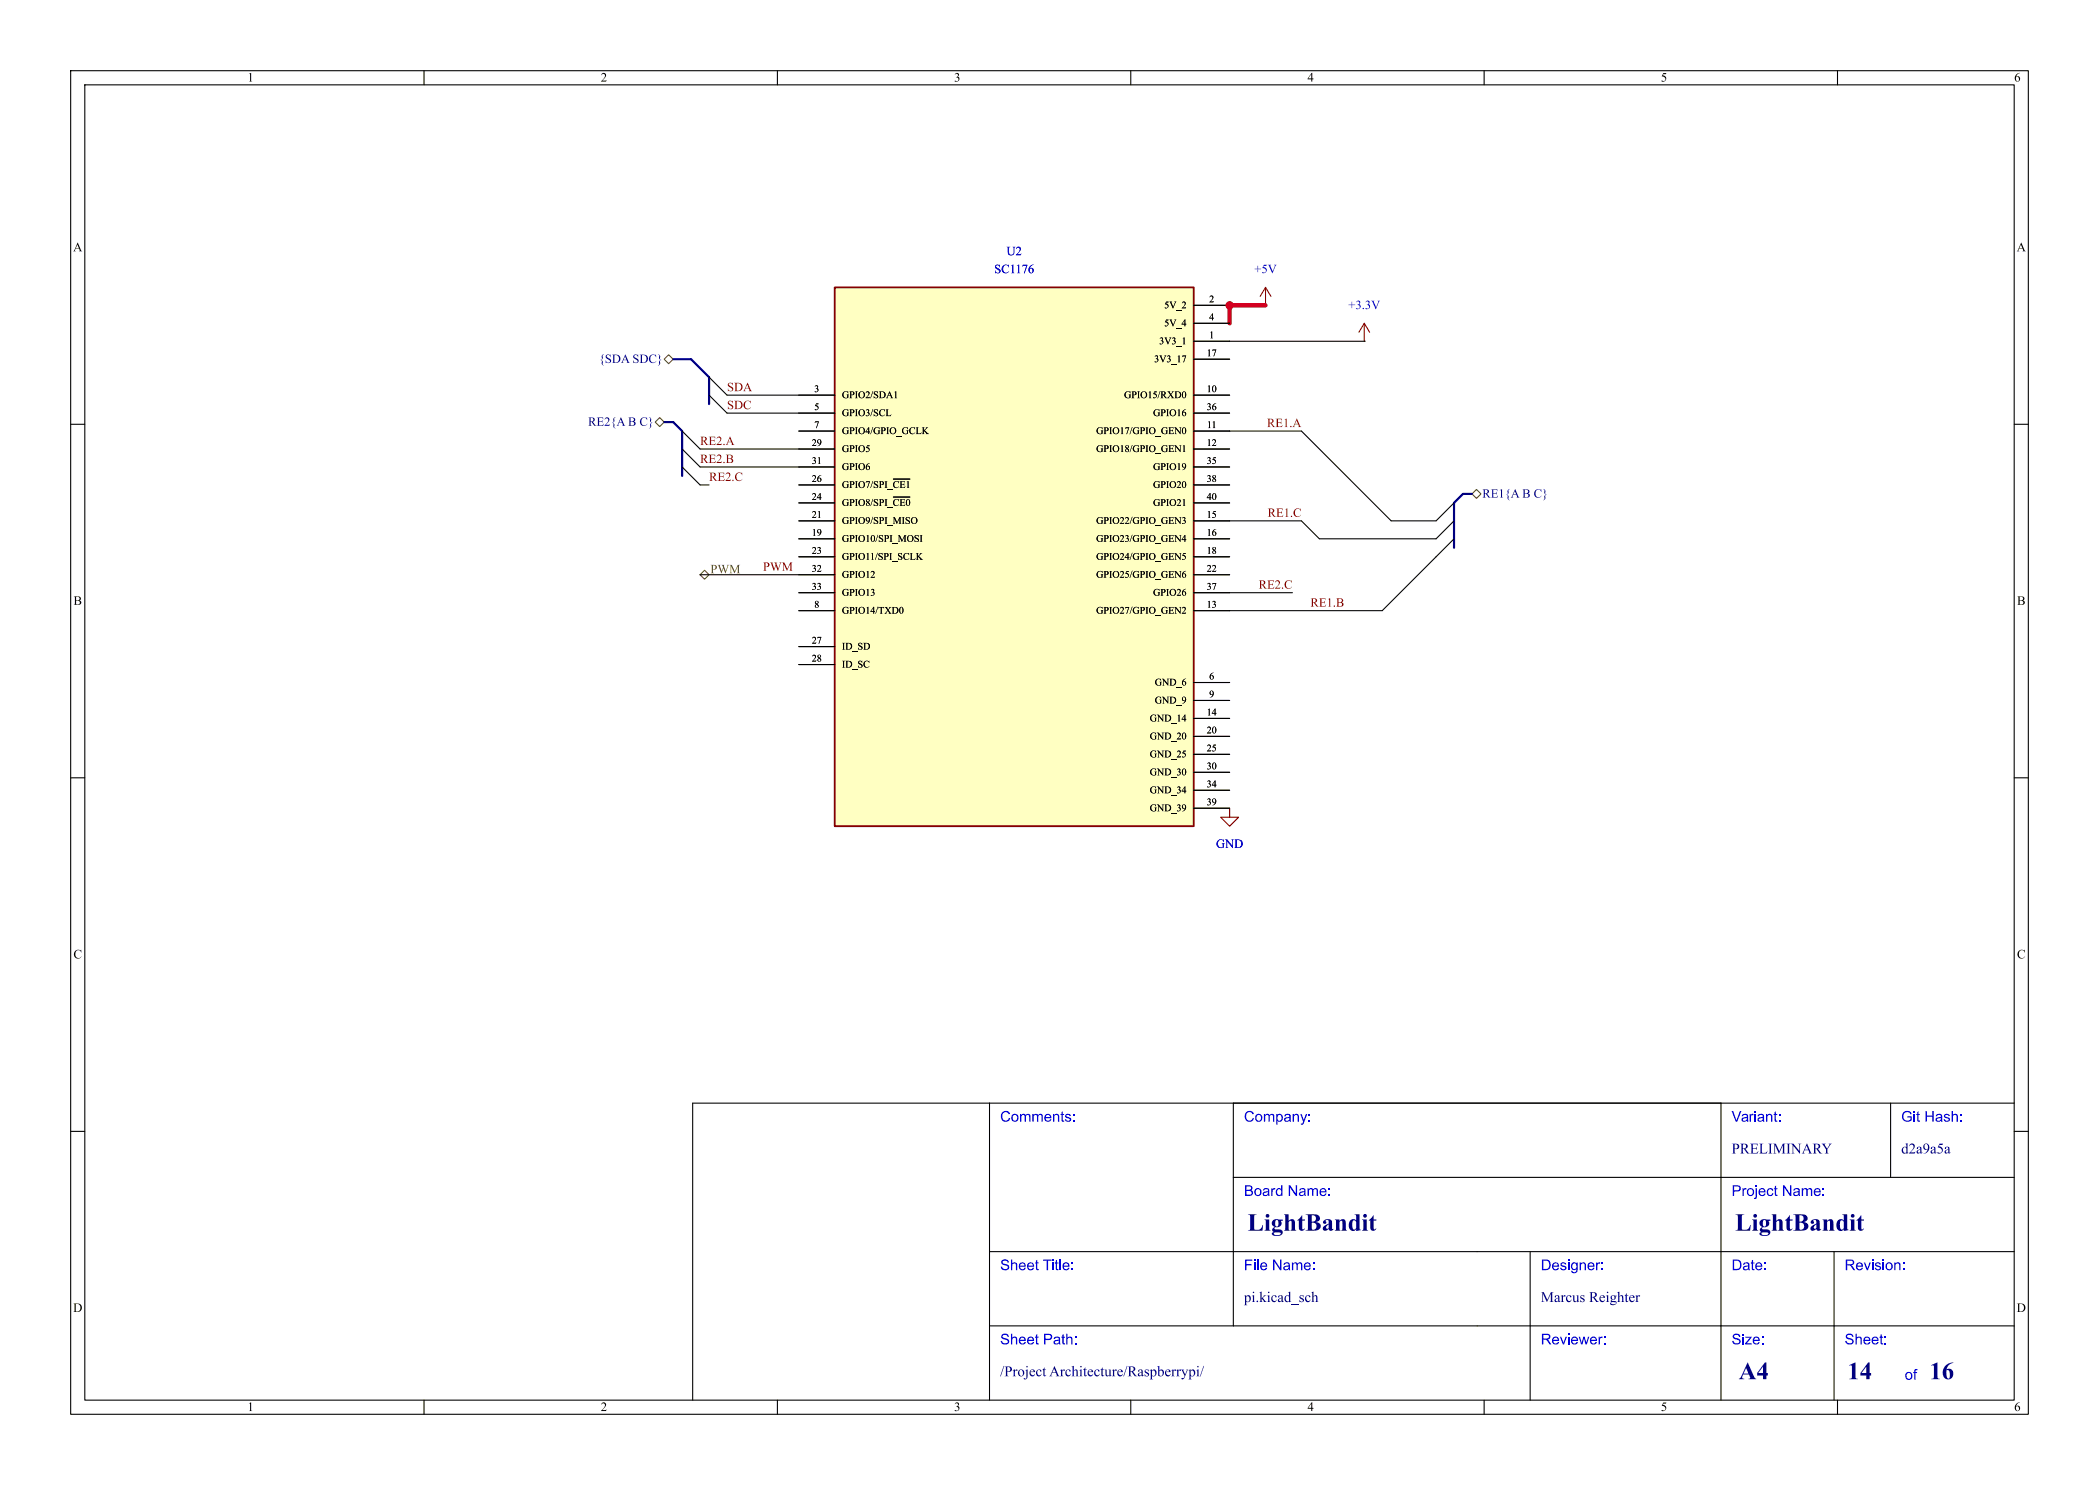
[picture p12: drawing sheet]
(kicad_sch
 (version 20250114)
 (generator "eeschema")
 (generator_version "9.0")
 (paper "A4")
 (lib_symbols
  (symbol "PCM_4ms_Power-symbol:GND"
   (power)
   (pin_numbers (hide yes))
   (pin_names
    (offset 0) (hide yes)) (exclude_from_sim no) (in_bom yes) (on_board yes)
   (property "Reference" "#PWR" (at 0 -6.35 0) (effects (font (size 1.27 1.27)) (hide yes)))
   (property "Value" "GND" (at 0 -3.81 0) (effects (font (size 1.27 1.27))))
   (property "Footprint" "" (at 0 0 0) (effects (font (size 1.27 1.27)) (hide yes)))
   (property "Datasheet" "" (at 0 0 0) (effects (font (size 1.27 1.27)) (hide yes)))
   (property "Description" "" (at 0 0 0) (effects (font (size 1.27 1.27)) (hide yes)))
   (symbol "GND_0_1"
    (polyline (pts (xy 0 0) (xy 0 -1.27) (xy 1.27 -1.27) (xy 0 -2.54) (xy -1.27 -1.27) (xy 0 -1.27)) (stroke (width 0) (type default)) (fill (type none))))
   (symbol "GND_1_1"
    (pin power_in line (at 0 0 270) (length 0) (hide yes) (name "GND" (effects (font (size 1.27 1.27)))) (number "1" (effects (font (size 1.27 1.27))))))
   (embedded_fonts no))
  (symbol "pi:SC1176"
   (pin_names
    (offset 1.016)) (exclude_from_sim no) (in_bom yes) (on_board yes)
   (property "Reference" "U2" (at 0 43.18 0) (effects (font (size 1.27 1.27))))
   (property "Value" "SC1176" (at 0 40.64 0) (effects (font (size 1.27 1.27))))
   (property "Footprint" "pictures:MODULE_SC1176" (at 0 0 0) (effects (font (size 1.27 1.27)) (justify bottom) (hide yes)))
   (property "Datasheet" "" (at 0 0 0) (effects (font (size 1.27 1.27)) (hide yes)))
   (property "Description" "" (at 0 0 0) (effects (font (size 1.27 1.27)) (hide yes)))
   (property "PARTREV" "April 2024" (at 0 0 0) (effects (font (size 1.27 1.27)) (justify bottom) (hide yes)))
   (property "MANUFACTURER" "Raspberry Pi" (at 0 0 0) (effects (font (size 1.27 1.27)) (justify bottom) (hide yes)))
   (property "STANDARD" "Manufacturer Recommendations" (at 0 0 0) (effects (font (size 1.27 1.27)) (justify bottom) (hide yes)))
   (symbol "SC1176_0_0"
    (rectangle (start -25.4 38.1) (end 25.4 -38.1) (stroke (width 0.254) (type default)) (fill (type background)))
    (pin bidirectional line (at -30.48 22.86 0) (length 5.08) (name "GPIO2/SDA1" (effects (font (size 1.016 1.016)))) (number "3" (effects (font (size 1.016 1.016)))))
    (pin bidirectional line (at -30.48 20.32 0) (length 5.08) (name "GPIO3/SCL" (effects (font (size 1.016 1.016)))) (number "5" (effects (font (size 1.016 1.016)))))
    (pin bidirectional line (at -30.48 17.78 0) (length 5.08) (name "GPIO4/GPIO_GCLK" (effects (font (size 1.016 1.016)))) (number "7" (effects (font (size 1.016 1.016)))))
    (pin bidirectional line (at -30.48 15.24 0) (length 5.08) (name "GPIO5" (effects (font (size 1.016 1.016)))) (number "29" (effects (font (size 1.016 1.016)))))
    (pin bidirectional line (at -30.48 12.7 0) (length 5.08) (name "GPIO6" (effects (font (size 1.016 1.016)))) (number "31" (effects (font (size 1.016 1.016)))))
    (pin bidirectional line (at -30.48 10.16 0) (length 5.08) (name "GPIO7/SPI_~{CE1}" (effects (font (size 1.016 1.016)))) (number "26" (effects (font (size 1.016 1.016)))))
    (pin bidirectional line (at -30.48 7.62 0) (length 5.08) (name "GPIO8/SPI_~{CE0}" (effects (font (size 1.016 1.016)))) (number "24" (effects (font (size 1.016 1.016)))))
    (pin bidirectional line (at -30.48 5.08 0) (length 5.08) (name "GPIO9/SPI_MISO" (effects (font (size 1.016 1.016)))) (number "21" (effects (font (size 1.016 1.016)))))
    (pin bidirectional line (at -30.48 2.54 0) (length 5.08) (name "GPIO10/SPI_MOSI" (effects (font (size 1.016 1.016)))) (number "19" (effects (font (size 1.016 1.016)))))
    (pin bidirectional line (at -30.48 0 0) (length 5.08) (name "GPIO11/SPI_SCLK" (effects (font (size 1.016 1.016)))) (number "23" (effects (font (size 1.016 1.016)))))
    (pin bidirectional line (at -30.48 -2.54 0) (length 5.08) (name "GPIO12" (effects (font (size 1.016 1.016)))) (number "32" (effects (font (size 1.016 1.016)))))
    (pin bidirectional line (at -30.48 -5.08 0) (length 5.08) (name "GPIO13" (effects (font (size 1.016 1.016)))) (number "33" (effects (font (size 1.016 1.016)))))
    (pin bidirectional line (at -30.48 -7.62 0) (length 5.08) (name "GPIO14/TXD0" (effects (font (size 1.016 1.016)))) (number "8" (effects (font (size 1.016 1.016)))))
    (pin bidirectional line (at -30.48 -12.7 0) (length 5.08) (name "ID_SD" (effects (font (size 1.016 1.016)))) (number "27" (effects (font (size 1.016 1.016)))))
    (pin bidirectional line (at -30.48 -15.24 0) (length 5.08) (name "ID_SC" (effects (font (size 1.016 1.016)))) (number "28" (effects (font (size 1.016 1.016)))))
    (pin power_in line (at 30.48 35.56 180) (length 5.08) (name "5V_2" (effects (font (size 1.016 1.016)))) (number "2" (effects (font (size 1.016 1.016)))))
    (pin power_in line (at 30.48 33.02 180) (length 5.08) (name "5V_4" (effects (font (size 1.016 1.016)))) (number "4" (effects (font (size 1.016 1.016)))))
    (pin power_in line (at 30.48 30.48 180) (length 5.08) (name "3V3_1" (effects (font (size 1.016 1.016)))) (number "1" (effects (font (size 1.016 1.016)))))
    (pin power_in line (at 30.48 27.94 180) (length 5.08) (name "3V3_17" (effects (font (size 1.016 1.016)))) (number "17" (effects (font (size 1.016 1.016)))))
    (pin bidirectional line (at 30.48 22.86 180) (length 5.08) (name "GPIO15/RXD0" (effects (font (size 1.016 1.016)))) (number "10" (effects (font (size 1.016 1.016)))))
    (pin bidirectional line (at 30.48 20.32 180) (length 5.08) (name "GPIO16" (effects (font (size 1.016 1.016)))) (number "36" (effects (font (size 1.016 1.016)))))
    (pin bidirectional line (at 30.48 17.78 180) (length 5.08) (name "GPIO17/GPIO_GEN0" (effects (font (size 1.016 1.016)))) (number "11" (effects (font (size 1.016 1.016)))))
    (pin bidirectional line (at 30.48 15.24 180) (length 5.08) (name "GPIO18/GPIO_GEN1" (effects (font (size 1.016 1.016)))) (number "12" (effects (font (size 1.016 1.016)))))
    (pin bidirectional line (at 30.48 12.7 180) (length 5.08) (name "GPIO19" (effects (font (size 1.016 1.016)))) (number "35" (effects (font (size 1.016 1.016)))))
    (pin bidirectional line (at 30.48 10.16 180) (length 5.08) (name "GPIO20" (effects (font (size 1.016 1.016)))) (number "38" (effects (font (size 1.016 1.016)))))
    (pin bidirectional line (at 30.48 7.62 180) (length 5.08) (name "GPIO21" (effects (font (size 1.016 1.016)))) (number "40" (effects (font (size 1.016 1.016)))))
    (pin bidirectional line (at 30.48 5.08 180) (length 5.08) (name "GPIO22/GPIO_GEN3" (effects (font (size 1.016 1.016)))) (number "15" (effects (font (size 1.016 1.016)))))
    (pin bidirectional line (at 30.48 2.54 180) (length 5.08) (name "GPIO23/GPIO_GEN4" (effects (font (size 1.016 1.016)))) (number "16" (effects (font (size 1.016 1.016)))))
    (pin bidirectional line (at 30.48 0 180) (length 5.08) (name "GPIO24/GPIO_GEN5" (effects (font (size 1.016 1.016)))) (number "18" (effects (font (size 1.016 1.016)))))
    (pin bidirectional line (at 30.48 -2.54 180) (length 5.08) (name "GPIO25/GPIO_GEN6" (effects (font (size 1.016 1.016)))) (number "22" (effects (font (size 1.016 1.016)))))
    (pin bidirectional line (at 30.48 -5.08 180) (length 5.08) (name "GPIO26" (effects (font (size 1.016 1.016)))) (number "37" (effects (font (size 1.016 1.016)))))
    (pin bidirectional line (at 30.48 -7.62 180) (length 5.08) (name "GPIO27/GPIO_GEN2" (effects (font (size 1.016 1.016)))) (number "13" (effects (font (size 1.016 1.016)))))
    (pin power_in line (at 30.48 -17.78 180) (length 5.08) (name "GND_6" (effects (font (size 1.016 1.016)))) (number "6" (effects (font (size 1.016 1.016)))))
    (pin power_in line (at 30.48 -20.32 180) (length 5.08) (name "GND_9" (effects (font (size 1.016 1.016)))) (number "9" (effects (font (size 1.016 1.016)))))
    (pin power_in line (at 30.48 -22.86 180) (length 5.08) (name "GND_14" (effects (font (size 1.016 1.016)))) (number "14" (effects (font (size 1.016 1.016)))))
    (pin power_in line (at 30.48 -25.4 180) (length 5.08) (name "GND_20" (effects (font (size 1.016 1.016)))) (number "20" (effects (font (size 1.016 1.016)))))
    (pin power_in line (at 30.48 -27.94 180) (length 5.08) (name "GND_25" (effects (font (size 1.016 1.016)))) (number "25" (effects (font (size 1.016 1.016)))))
    (pin power_in line (at 30.48 -30.48 180) (length 5.08) (name "GND_30" (effects (font (size 1.016 1.016)))) (number "30" (effects (font (size 1.016 1.016)))))
    (pin power_in line (at 30.48 -33.02 180) (length 5.08) (name "GND_34" (effects (font (size 1.016 1.016)))) (number "34" (effects (font (size 1.016 1.016)))))
    (pin power_in line (at 30.48 -35.56 180) (length 5.08) (name "GND_39" (effects (font (size 1.016 1.016)))) (number "39" (effects (font (size 1.016 1.016))))))
   (embedded_fonts no))
  (symbol "power:+3.3V"
   (power)
   (pin_numbers (hide yes))
   (pin_names
    (offset 0) (hide yes)) (exclude_from_sim no) (in_bom yes) (on_board yes)
   (property "Reference" "#PWR" (at 0 -3.81 0) (effects (font (size 1.27 1.27)) (hide yes)))
   (property "Value" "+3.3V" (at 0 3.556 0) (effects (font (size 1.27 1.27))))
   (property "Footprint" "" (at 0 0 0) (effects (font (size 1.27 1.27)) (hide yes)))
   (property "Datasheet" "" (at 0 0 0) (effects (font (size 1.27 1.27)) (hide yes)))
   (property "Description" "Power symbol creates a global label with name \"+3.3V\"" (at 0 0 0) (effects (font (size 1.27 1.27)) (hide yes)))
   (symbol "+3.3V_0_1"
    (polyline (pts (xy -0.762 1.27) (xy 0 2.54)) (stroke (width 0) (type default)) (fill (type none)))
    (polyline (pts (xy 0 2.54) (xy 0.762 1.27)) (stroke (width 0) (type default)) (fill (type none)))
    (polyline (pts (xy 0 0) (xy 0 2.54)) (stroke (width 0) (type default)) (fill (type none))))
   (symbol "+3.3V_1_1"
    (pin power_in line (at 0 0 90) (length 0) (name "~" (effects (font (size 1.27 1.27)))) (number "1" (effects (font (size 1.27 1.27))))))
   (embedded_fonts no))
  (symbol "power:+5V"
   (power)
   (pin_numbers (hide yes))
   (pin_names
    (offset 0) (hide yes)) (exclude_from_sim no) (in_bom yes) (on_board yes)
   (property "Reference" "#PWR" (at 0 -3.81 0) (effects (font (size 1.27 1.27)) (hide yes)))
   (property "Value" "+5V" (at 0 3.556 0) (effects (font (size 1.27 1.27))))
   (property "Footprint" "" (at 0 0 0) (effects (font (size 1.27 1.27)) (hide yes)))
   (property "Datasheet" "" (at 0 0 0) (effects (font (size 1.27 1.27)) (hide yes)))
   (property "Description" "Power symbol creates a global label with name \"+5V\"" (at 0 0 0) (effects (font (size 1.27 1.27)) (hide yes)))
   (symbol "+5V_0_1"
    (polyline (pts (xy -0.762 1.27) (xy 0 2.54)) (stroke (width 0) (type default)) (fill (type none)))
    (polyline (pts (xy 0 2.54) (xy 0.762 1.27)) (stroke (width 0) (type default)) (fill (type none)))
    (polyline (pts (xy 0 0) (xy 0 2.54)) (stroke (width 0) (type default)) (fill (type none))))
   (symbol "+5V_1_1"
    (pin power_in line (at 0 0 90) (length 0) (name "~" (effects (font (size 1.27 1.27)))) (number "1" (effects (font (size 1.27 1.27))))))
   (embedded_fonts no)))
 (junction
  (at 173.99 43.18)
  (diameter 0)
  (color 0 0 0 0))
 (bus_entry
  (at 96.52 63.5)
  (size 2.54 2.54)
  (stroke (width 0) (type default)))
 (bus_entry
  (at 205.74 71.12)
  (size -2.54 2.54)
  (stroke (width 0) (type default)))
 (bus_entry
  (at 205.74 76.2)
  (size -2.54 2.54)
  (stroke (width 0) (type default)))
 (bus_entry
  (at 100.33 53.34)
  (size 2.54 2.54)
  (stroke (width 0) (type default)))
 (bus_entry
  (at 96.52 66.04)
  (size 2.54 2.54)
  (stroke (width 0) (type default)))
 (bus_entry
  (at 96.52 60.96)
  (size 2.54 2.54)
  (stroke (width 0) (type default)))
 (bus_entry
  (at 100.33 55.88)
  (size 2.54 2.54)
  (stroke (width 0) (type default)))
 (bus_entry
  (at 205.74 73.66)
  (size -2.54 2.54)
  (stroke (width 0) (type default)))
 (wire
  (pts (xy 173.99 48.26) (xy 193.04 48.26))
  (stroke (width 0) (type default)))
 (wire
  (pts (xy 99.06 68.58) (xy 100.33 68.58))
  (stroke (width 0) (type default)))
 (wire
  (pts (xy 173.99 83.82) (xy 182.88 83.82))
  (stroke (width 0) (type default)))
 (bus
  (pts (xy 208.28 69.85) (xy 207.01 69.85))
  (stroke (width 0) (type default)))
 (wire
  (pts (xy 102.87 55.88) (xy 113.03 55.88))
  (stroke (width 0) (type default)))
 (bus
  (pts (xy 96.52 66.04) (xy 96.52 67.31))
  (stroke (width 0) (type default)))
 (wire
  (pts (xy 195.58 86.36) (xy 203.2 78.74))
  (stroke (width 0) (type default)))
 (bus
  (pts (xy 205.74 76.2) (xy 205.74 77.47))
  (stroke (width 0) (type default)))
 (bus
  (pts (xy 205.74 71.12) (xy 205.74 73.66))
  (stroke (width 0) (type default)))
 (wire
  (pts (xy 102.87 58.42) (xy 113.03 58.42))
  (stroke (width 0) (type default)))
 (wire
  (pts (xy 186.69 76.2) (xy 184.15 73.66))
  (stroke (width 0) (type default)))
 (wire
  (pts (xy 99.06 66.04) (xy 113.03 66.04))
  (stroke (width 0) (type default)))
 (bus
  (pts (xy 100.33 55.88) (xy 100.33 57.15))
  (stroke (width 0) (type default)))
 (bus
  (pts (xy 95.25 50.8) (xy 97.79 50.8))
  (stroke (width 0) (type default)))
 (bus
  (pts (xy 205.74 71.12) (xy 207.01 69.85))
  (stroke (width 0) (type default)))
 (wire
  (pts (xy 99.06 63.5) (xy 113.03 63.5))
  (stroke (width 0) (type default)))
 (bus
  (pts (xy 93.98 59.69) (xy 95.25 59.69))
  (stroke (width 0) (type default)))
 (wire
  (pts (xy 173.99 73.66) (xy 184.15 73.66))
  (stroke (width 0) (type default)))
 (bus
  (pts (xy 100.33 53.34) (xy 100.33 55.88))
  (stroke (width 0) (type default)))
 (wire
  (pts (xy 173.99 43.18) (xy 173.99 45.72))
  (stroke (width 0) (type default)))
 (bus
  (pts (xy 100.33 53.34) (xy 97.79 50.8))
  (stroke (width 0) (type default)))
 (wire
  (pts (xy 99.06 81.28) (xy 113.03 81.28))
  (stroke (width 0) (type default)))
 (wire
  (pts (xy 173.99 43.18) (xy 179.07 43.18))
  (stroke (width 0) (type default)))
 (bus
  (pts (xy 96.52 60.96) (xy 95.25 59.69))
  (stroke (width 0) (type default)))
 (wire
  (pts (xy 203.2 73.66) (xy 196.85 73.66))
  (stroke (width 0) (type default)))
 (wire
  (pts (xy 173.99 60.96) (xy 184.15 60.96))
  (stroke (width 0) (type default)))
 (bus
  (pts (xy 205.74 73.66) (xy 205.74 76.2))
  (stroke (width 0) (type default)))
 (wire
  (pts (xy 196.85 73.66) (xy 184.15 60.96))
  (stroke (width 0) (type default)))
 (wire
  (pts (xy 203.2 76.2) (xy 186.69 76.2))
  (stroke (width 0) (type default)))
 (wire
  (pts (xy 173.99 86.36) (xy 195.58 86.36))
  (stroke (width 0) (type default)))
 (bus
  (pts (xy 96.52 63.5) (xy 96.52 66.04))
  (stroke (width 0) (type default)))
 (bus
  (pts (xy 96.52 60.96) (xy 96.52 63.5))
  (stroke (width 0) (type default)))
 (label "RE1.C"
  (at 184.15 73.66 180)
  (effects (font (size 1.27 1.27)) (justify right bottom)))
 (label "RE1.B"
  (at 185.42 86.36 0)
  (effects (font (size 1.27 1.27)) (justify left bottom)))
 (label "RE1.A"
  (at 184.15 60.96 180)
  (effects (font (size 1.27 1.27)) (justify right bottom)))
 (label "SDA"
  (at 102.87 55.88 0)
  (effects (font (size 1.27 1.27)) (justify left bottom)))
 (label "RE2.B"
  (at 99.06 66.04 0)
  (effects (font (size 1.27 1.27)) (justify left bottom)))
 (label "RE2.A"
  (at 99.06 63.5 0)
  (effects (font (size 1.27 1.27)) (justify left bottom)))
 (label "RE2.C"
  (at 100.33 68.58 0)
  (effects (font (size 1.27 1.27)) (justify left bottom)))
 (label "PWM"
  (at 107.95 81.28 0)
  (effects (font (size 1.27 1.27)) (justify left bottom)))
 (label "RE2.C"
  (at 182.88 83.82 180)
  (effects (font (size 1.27 1.27)) (justify right bottom)))
 (label "SDC"
  (at 102.87 58.42 0)
  (effects (font (size 1.27 1.27)) (justify left bottom)))
 (hierarchical_label "RE2{A B C}"
  (shape bidirectional)
  (at 93.98 59.69 180)
  (effects (font (size 1.27 1.27)) (justify right)))
 (hierarchical_label "PWM"
  (shape bidirectional)
  (at 99.06 81.28 0)
  (effects (font (size 1.27 1.27)) (justify left bottom)))
 (hierarchical_label "{SDA SDC}"
  (shape bidirectional)
  (at 95.25 50.8 180)
  (effects (font (size 1.27 1.27)) (justify right)))
 (hierarchical_label "RE1{A B C}"
  (shape bidirectional)
  (at 208.28 69.85 0)
  (effects (font (size 1.27 1.27)) (justify left)))
 (symbol
  (lib_id "pi:SC1176")
  (at 143.51 78.74 0)
  (unit 1)
  (exclude_from_sim no)
  (in_bom yes)
  (on_board yes)
  (dnp no)
  (fields_autoplaced yes)
  (property "Reference" "U2" (at 143.51 35.56 0) (effects (font (size 1.27 1.27))))
  (property "Value" "SC1176" (at 143.51 38.1 0) (effects (font (size 1.27 1.27))))
  (property "Footprint" "pictures:MODULE_SC1176" (at 143.51 78.74 0) (effects (font (size 1.27 1.27)) (justify bottom) (hide yes)))
  (property "Datasheet" "" (at 143.51 78.74 0) (effects (font (size 1.27 1.27)) (hide yes)))
  (property "Description" "" (at 143.51 78.74 0) (effects (font (size 1.27 1.27)) (hide yes)))
  (property "PARTREV" "April 2024" (at 143.51 78.74 0) (effects (font (size 1.27 1.27)) (justify bottom) (hide yes)))
  (property "MANUFACTURER" "Raspberry Pi" (at 143.51 78.74 0) (effects (font (size 1.27 1.27)) (justify bottom) (hide yes)))
  (property "STANDARD" "Manufacturer Recommendations" (at 143.51 78.74 0) (effects (font (size 1.27 1.27)) (justify bottom) (hide yes)))
  (property "Config" "" (at 143.51 78.74 0) (effects (font (size 1.27 1.27)) (hide yes)))
  (property "Manufacturer Part Number" "" (at 143.51 78.74 0) (effects (font (size 1.27 1.27)) (hide yes)))
  (pin "8")
  (pin "27")
  (pin "28")
  (pin "2")
  (pin "1")
  (pin "11")
  (pin "35")
  (pin "31")
  (pin "19")
  (pin "14")
  (pin "4")
  (pin "13")
  (pin "5")
  (pin "33")
  (pin "29")
  (pin "22")
  (pin "10")
  (pin "37")
  (pin "6")
  (pin "20")
  (pin "32")
  (pin "17")
  (pin "26")
  (pin "24")
  (pin "23")
  (pin "7")
  (pin "3")
  (pin "21")
  (pin "36")
  (pin "12")
  (pin "38")
  (pin "40")
  (pin "15")
  (pin "16")
  (pin "18")
  (pin "9")
  (pin "25")
  (pin "30")
  (pin "34")
  (pin "39"))
 (symbol
  (lib_id "power:+3.3V")
  (at 193.04 48.26 0)
  (unit 1)
  (exclude_from_sim no)
  (in_bom yes)
  (on_board yes)
  (dnp no)
  (fields_autoplaced yes)
  (property "Reference" "#PWR024" (at 193.04 52.07 0) (effects (font (size 1.27 1.27)) (hide yes)))
  (property "Value" "+3.3V" (at 193.04 43.18 0) (effects (font (size 1.27 1.27))))
  (property "Footprint" "" (at 193.04 48.26 0) (effects (font (size 1.27 1.27)) (hide yes)))
  (property "Datasheet" "" (at 193.04 48.26 0) (effects (font (size 1.27 1.27)) (hide yes)))
  (property "Description" "Power symbol creates a global label with name \"+3.3V\"" (at 193.04 48.26 0) (effects (font (size 1.27 1.27)) (hide yes)))
  (pin "1"))
 (symbol
  (lib_id "power:+5V")
  (at 179.07 43.18 0)
  (unit 1)
  (exclude_from_sim no)
  (in_bom yes)
  (on_board yes)
  (dnp no)
  (fields_autoplaced yes)
  (property "Reference" "#PWR025" (at 179.07 46.99 0) (effects (font (size 1.27 1.27)) (hide yes)))
  (property "Value" "+5V" (at 179.07 38.1 0) (effects (font (size 1.27 1.27))))
  (property "Footprint" "" (at 179.07 43.18 0) (effects (font (size 1.27 1.27)) (hide yes)))
  (property "Datasheet" "" (at 179.07 43.18 0) (effects (font (size 1.27 1.27)) (hide yes)))
  (property "Description" "Power symbol creates a global label with name \"+5V\"" (at 179.07 43.18 0) (effects (font (size 1.27 1.27)) (hide yes)))
  (pin "1"))
 (symbol
  (lib_id "PCM_4ms_Power-symbol:GND")
  (at 173.99 114.3 0)
  (unit 1)
  (exclude_from_sim no)
  (in_bom yes)
  (on_board yes)
  (dnp no)
  (fields_autoplaced yes)
  (property "Reference" "#PWR026" (at 173.99 120.65 0) (effects (font (size 1.27 1.27)) (hide yes)))
  (property "Value" "GND" (at 173.99 119.38 0) (effects (font (size 1.27 1.27))))
  (property "Footprint" "" (at 173.99 114.3 0) (effects (font (size 1.27 1.27)) (hide yes)))
  (property "Datasheet" "" (at 173.99 114.3 0) (effects (font (size 1.27 1.27)) (hide yes)))
  (property "Description" "" (at 173.99 114.3 0) (effects (font (size 1.27 1.27)) (hide yes)))
  (pin "1")))
